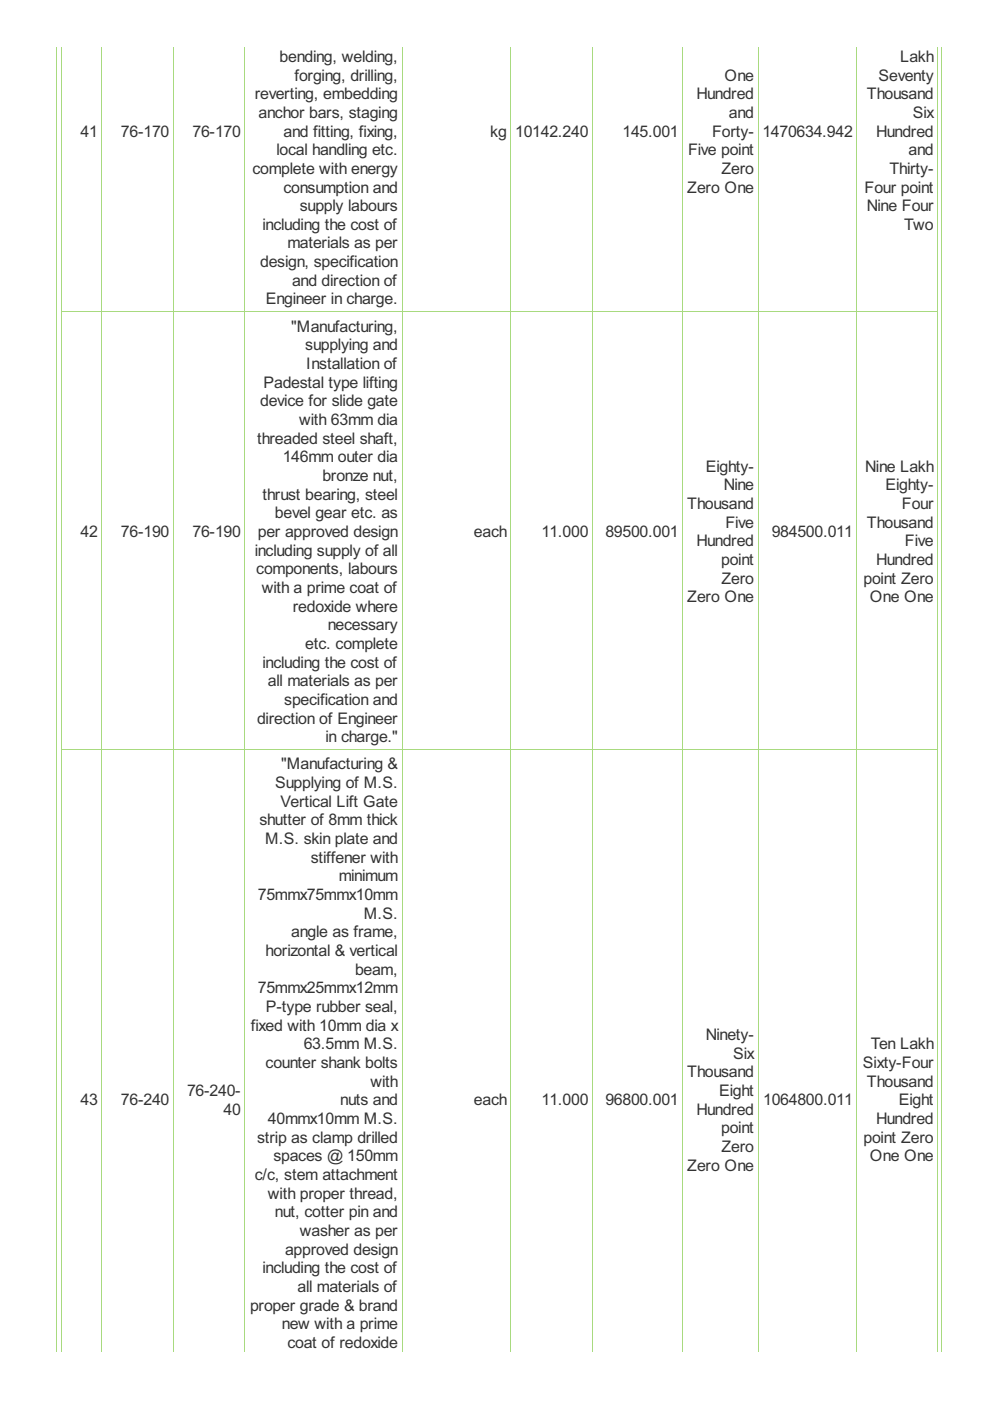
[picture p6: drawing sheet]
<svg xmlns="http://www.w3.org/2000/svg" width="210mm" height="297mm" viewBox="0 0 210 297" stroke-linecap="round" stroke-linejoin="round" font-family="sans-serif">
<defs><g id="words">
<g font-size="3.8" fill="#333">
<text x="59.3" y="13.1">bending, welding,</text>
<text x="62.4" y="17.1">forging, drilling,</text>
<text x="153.6" y="17.1">One</text>
<text x="186.3" y="17.1">Seventy</text>
<text x="190.9" y="13.1">Lakh</text>
<text x="54" y="21">reverting, embedding</text>
<text x="147.7" y="21">Hundred</text>
<text x="183.8" y="21">Thousand</text>
<text x="17.1" y="28.9">41</text>
<text x="25.7" y="28.9">76-170</text>
<text x="40.8" y="28.9">76-170</text>
<text x="54.8" y="25">anchor bars, staging</text>
<text x="60.1" y="28.9">and fitting, fixing,</text>
<text x="104" y="28.9">kg</text>
<text x="109.2" y="28.9">10142.240</text>
<text x="132" y="28.9">145.001</text>
<text x="151" y="28.9">Forty-</text>
<text x="154.6" y="25">and</text>
<text x="161.6" y="28.9">1470634.942</text>
<text x="185.8" y="28.9">Hundred</text>
<text x="193.5" y="25">Six</text>
<text x="58.6" y="32.9">local handling etc.</text>
<text x="145.9" y="32.9">Five point</text>
<text x="192.6" y="32.9">and</text>
<text x="53.5" y="36.9">complete with energy</text>
<text x="60.1" y="40.8">consumption and</text>
<text x="145.7" y="40.8">Zero One</text>
<text x="153" y="36.9">Zero</text>
<text x="183.3" y="40.8">Four point</text>
<text x="188.6" y="36.9">Thirty-</text>
<text x="63.6" y="44.8">supply labours</text>
<text x="183.8" y="44.8">Nine Four</text>
<text x="55.7" y="48.7">including the cost of</text>
<text x="60.9" y="52.7">materials as per</text>
<text x="191.7" y="48.7">Two</text>
<text x="55.2" y="56.6">design, specification</text>
<text x="56.4" y="64.6">Engineer in charge.</text>
<text x="61.9" y="60.6">and direction of</text>
<text x="61.8" y="70.3">&quot;Manufacturing,</text>
<text x="64.7" y="74.3">supplying and</text>
<text x="55.9" y="82.2">Padestal type lifting</text>
<text x="64.9" y="78.2">Installation of</text>
<text x="55.2" y="86.1">device for slide gate</text>
<text x="54.5" y="94.1">threaded steel shaft,</text>
<text x="63.4" y="90.1">with 63mm dia</text>
<text x="59.9" y="98">146mm outer dia</text>
<text x="68.3" y="102">bronze nut,</text>
<text x="149.7" y="100">Eighty-</text>
<text x="183.5" y="100">Nine Lakh</text>
<text x="55.7" y="105.9">thrust bearing, steel</text>
<text x="145.7" y="107.9">Thousand</text>
<text x="153.5" y="104">Nine</text>
<text x="187.8" y="104">Eighty-</text>
<text x="191.2" y="107.9">Four</text>
<text x="17.1" y="113.8">42</text>
<text x="25.7" y="113.8">76-190</text>
<text x="40.8" y="113.8">76-190</text>
<text x="54.7" y="113.8">per approved design</text>
<text x="58.3" y="109.9">bevel gear etc. as</text>
<text x="100.5" y="113.8">each</text>
<text x="114.8" y="113.8">11.000</text>
<text x="128.4" y="113.8">89500.001</text>
<text x="153.8" y="111.9">Five</text>
<text x="163.6" y="113.8">984500.011</text>
<text x="183.8" y="111.9">Thousand</text>
<text x="54" y="117.8">including supply of all</text>
<text x="147.7" y="115.8">Hundred</text>
<text x="152.9" y="119.8">point</text>
<text x="185.8" y="119.8">Hundred</text>
<text x="191.9" y="115.8">Five</text>
<text x="54.3" y="121.8">components, labours</text>
<text x="55.5" y="125.7">with a prime coat of</text>
<text x="153" y="123.7">Zero</text>
<text x="183.1" y="123.7">point Zero</text>
<text x="62.1" y="129.7">redoxide where</text>
<text x="145.7" y="127.7">Zero One</text>
<text x="184.5" y="127.7">One One</text>
<text x="64.7" y="137.6">etc. complete</text>
<text x="69.5" y="133.6">necessary</text>
<text x="55.7" y="141.5">including the cost of</text>
<text x="56.8" y="145.5">all materials as per</text>
<text x="60.3" y="149.5">specification and</text>
<text x="54.5" y="153.4">direction of Engineer</text>
<text x="69" y="157.4">in charge.&quot;</text>
<text x="58.3" y="167.1">Supplying of M.S.</text>
<text x="59.6" y="163.1">&quot;Manufacturing &amp;</text>
<text x="59.5" y="171">Vertical Lift Gate</text>
<text x="55" y="175">shutter of 8mm thick</text>
<text x="56.2" y="179">M.S. skin plate and</text>
<text x="65.9" y="182.9">stiffener with</text>
<text x="54.7" y="190.8">75mmx75mmx10mm</text>
<text x="71.8" y="186.9">minimum</text>
<text x="77.1" y="194.8">M.S.</text>
<text x="56.3" y="202.7">horizontal &amp; vertical</text>
<text x="61.8" y="198.7">angle as frame,</text>
<text x="75.3" y="206.7">beam,</text>
<text x="54.7" y="210.6">75mmx25mmx12mm</text>
<text x="56.4" y="214.6">P-type rubber seal,</text>
<text x="53.2" y="218.5">fixed with 10mm dia x</text>
<text x="149.7" y="220.5">Ninety-</text>
<text x="56.3" y="226.4">counter shank bolts</text>
<text x="64.4" y="222.5">63.5mm M.S.</text>
<text x="155.4" y="224.5">Six</text>
<text x="183" y="226.4">Sixty-Four</text>
<text x="184.6" y="222.5">Ten Lakh</text>
<text x="39.7" y="232.4">76-240-</text>
<text x="78.6" y="230.4">with</text>
<text x="145.7" y="228.4">Thousand</text>
<text x="152.5" y="232.4">Eight</text>
<text x="183.8" y="230.4">Thousand</text>
<text x="17.1" y="234.3">43</text>
<text x="25.7" y="234.3">76-240</text>
<text x="47.4" y="236.3">40</text>
<text x="56.8" y="238.3">40mmx10mm M.S.</text>
<text x="72.1" y="234.3">nuts and</text>
<text x="100.5" y="234.3">each</text>
<text x="114.8" y="234.3">11.000</text>
<text x="128.4" y="234.3">96800.001</text>
<text x="147.7" y="236.3">Hundred</text>
<text x="161.8" y="234.3">1064800.011</text>
<text x="185.8" y="238.3">Hundred</text>
<text x="190.6" y="234.3">Eight</text>
<text x="54.5" y="242.3">strip as clamp drilled</text>
<text x="152.9" y="240.3">point</text>
<text x="153" y="244.2">Zero</text>
<text x="183.1" y="242.3">point Zero</text>
<text x="54" y="250.2">c/c, stem attachment</text>
<text x="58" y="246.2">spaces @ 150mm</text>
<text x="145.7" y="248.2">Zero One</text>
<text x="184.5" y="246.2">One One</text>
<text x="56.8" y="254.1">with proper thread,</text>
<text x="58.3" y="258.1">nut, cotter pin and</text>
<text x="63.6" y="262">washer as per</text>
<text x="55.7" y="270">including the cost of</text>
<text x="60.4" y="266">approved design</text>
<text x="63.1" y="273.9">all materials of</text>
<text x="53" y="277.9">proper grade &amp; brand</text>
<text x="59.8" y="281.8">new with a prime</text>
<text x="60.9" y="285.8">coat of redoxide</text>
</g>
</g></defs>
<g fill="none" stroke="#a8da7f" stroke-width=".21">
<path d="M12.1 9.9v276.8M13 9.9v276.8M21.6 9.9v276.8M36.8 9.9v276.8M51.9 9.9v276.8M85.2 9.9v276.8M108.3 9.9v276.8M125.6 9.9v276.8M144.8 9.9v276.8M160.7 9.9v276.8M181.7 9.9v276.8M198.8 9.9v276.8"/>
<path d="M199.6 9.9v276.8M13 66.1h185.9M13 158.9h185.9"/>
</g>
<use href="#words"/>
</svg>
